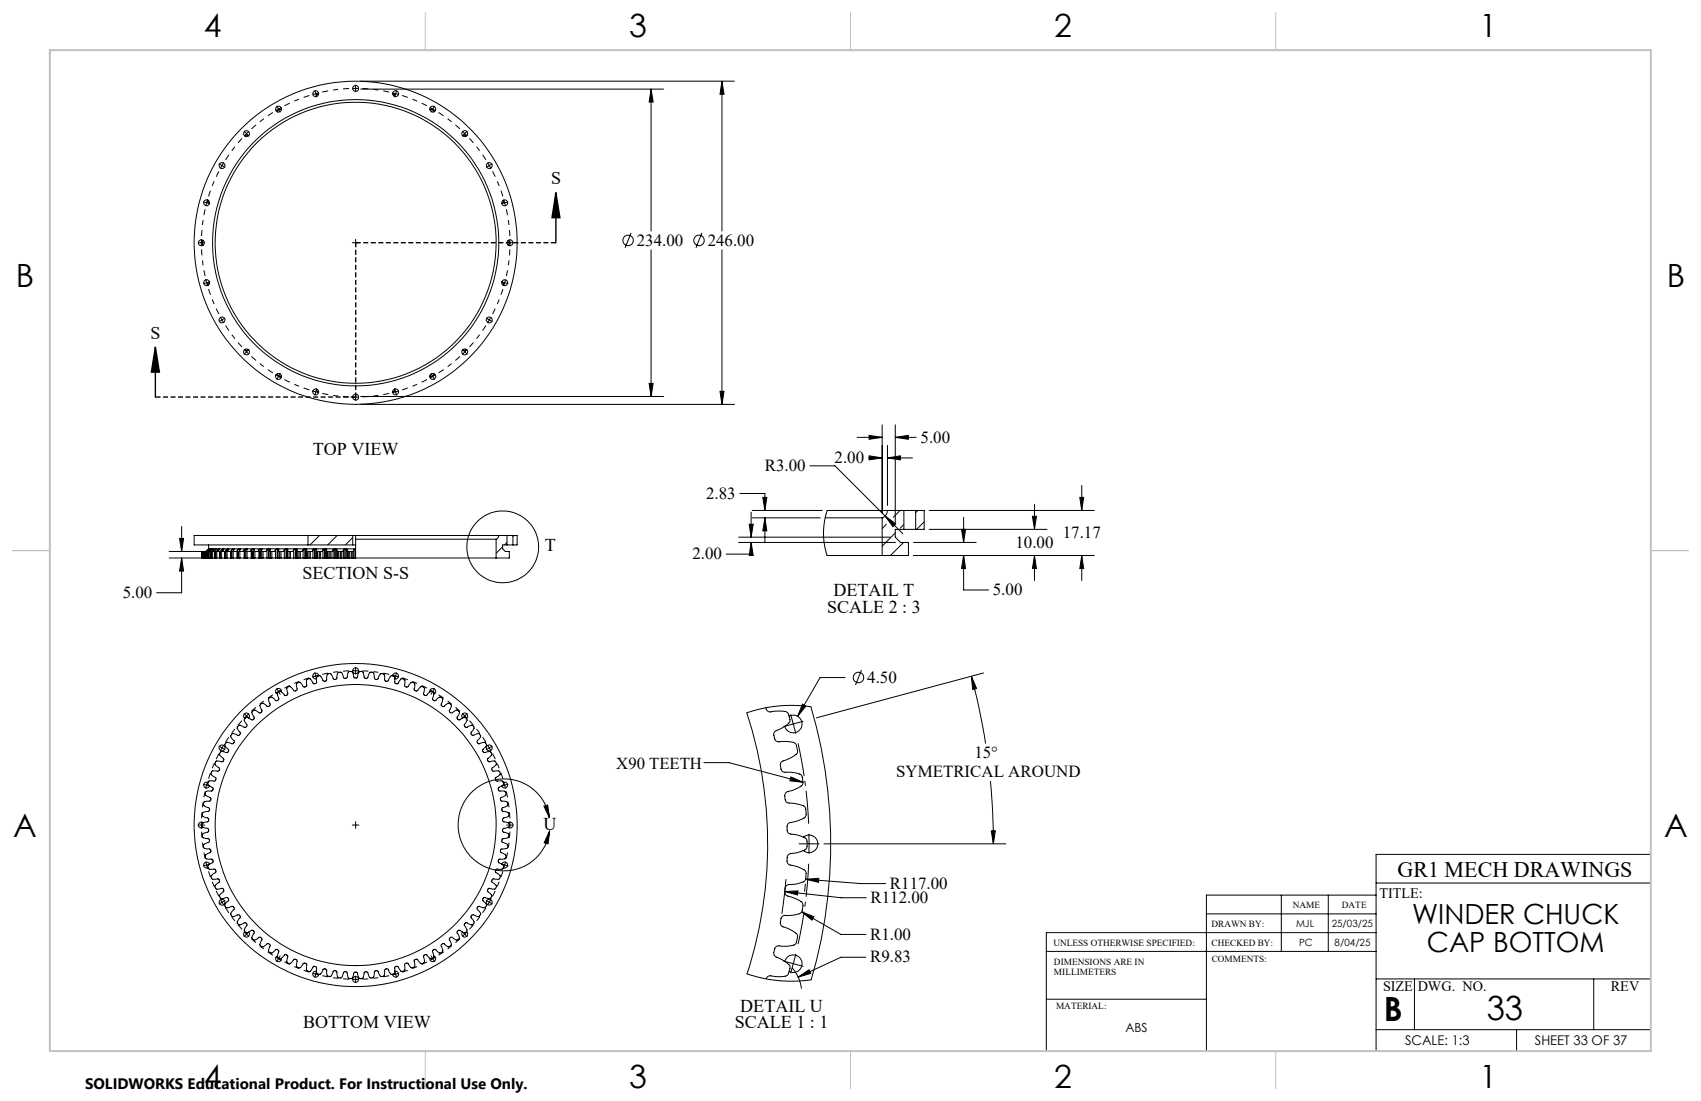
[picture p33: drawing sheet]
<svg xmlns="http://www.w3.org/2000/svg" width="432mm" height="279mm" viewBox="0 0 432 279" stroke-linecap="round" stroke-linejoin="round" font-family="sans-serif">
<defs><g id="words">
<g font-size="8.5">
<text x="351.3" y="259">B</text>
<text x="377.4" y="258.9">33</text>
</g>
<g font-size="8.1">
<text x="51.7" y="9.3">4</text>
<text x="159.7" y="9.3">3</text>
<text x="267.6" y="9.3">2</text>
<text x="375.6" y="9.3">1</text>
<text x="4" y="72.8">B</text>
<text x="423.1" y="72.8">B</text>
<text x="3.3" y="212.5">A</text>
<text x="422.4" y="212.5">A</text>
<text x="51.7" y="276">4</text>
<text x="159.7" y="276">3</text>
<text x="267.6" y="276">2</text>
<text x="375.6" y="276">1</text>
</g>
<g font-size="7.1">
<text x="358.5" y="234.5">WINDER CHUCK</text>
<text x="362.2" y="241.5">CAP BOTTOM</text>
</g>
<text font-size="5.6" x="354.8" y="222.6">GR1 MECH DRAWINGS</text>
<g font-size="4.6">
<text x="139.9" y="46.8">S</text>
<text x="38.2" y="86">S</text>
<text x="79.4" y="115.5">TOP VIEW</text>
<text x="138.3" y="139.9">T</text>
<text x="76.8" y="146.8">SECTION S-S</text>
<text x="210" y="155.5">SCALE 2 : 3</text>
<text x="211.6" y="151.3">DETAIL T</text>
<text x="138" y="210.7">U</text>
<text x="187.9" y="256.8">DETAIL U</text>
<text x="77" y="260.9">BOTTOM VIEW</text>
<text x="186.5" y="260.9">SCALE 1 : 1</text>
</g>
<g font-size="4.3">
<text x="161.7" y="62.3">234.00</text>
<text x="179.7" y="62.3">246.00</text>
<text x="233.7" y="112.3">5.00</text>
<text x="194.2" y="119.6">R3.00</text>
<text x="211.9" y="117.5">2.00</text>
<text x="179.2" y="126.6">2.83</text>
<text x="269.8" y="136.6">17.17</text>
<text x="175.8" y="142">2.00</text>
<text x="257.8" y="139">10.00</text>
<text x="31.2" y="151.8">5.00</text>
<text x="252" y="151.1">5.00</text>
<text x="220.1" y="173.3">4.50</text>
<text x="227.5" y="197.2">SYMETRICAL AROUND</text>
<text x="247.4" y="192.4">15°</text>
<text x="225.9" y="225.6">R117.00</text>
<text x="221" y="229.1">R112.00</text>
<text x="220.9" y="238.5">R1.00</text>
<text x="220.9" y="244.3">R9.83</text>
</g>
<text font-size="4.2" x="156.5" y="195.1">X90 TEETH</text>
<text font-size="3.8" x="21.6" y="276.3">SOLIDWORKS Educational Product. For Instructional Use Only.</text>
<g font-size="3.7">
<text x="350.2" y="227.8">TITLE:</text>
<text x="351.1" y="251.4">SIZE</text>
<text x="359.9" y="251.5">DWG. NO.</text>
<text x="408.9" y="251.6">REV</text>
</g>
<g font-size="3.4">
<text x="356.7" y="265.2">SCALE: 1:3</text>
<text x="389.6" y="265.2">SHEET 33 OF 37</text>
</g>
<text font-size="3.2" x="285.7" y="261.8">ABS</text>
<g font-size="2.5">
<text x="329" y="235.1">MJL</text>
<text x="338.1" y="235.2">25/03/25</text>
<text x="329.8" y="240">PC</text>
<text x="338.8" y="240">8/04/25</text>
</g>
<g font-size="2.4">
<text x="328.1" y="230.4">NAME</text>
<text x="340.6" y="230.4">DATE</text>
<text x="307.5" y="235.2">DRAWN BY:</text>
<text x="267.4" y="240.1">UNLESS OTHERWISE SPECIFIED:</text>
<text x="267.6" y="244.8">DIMENSIONS ARE IN</text>
<text x="307.6" y="240">CHECKED BY:</text>
<text x="307.6" y="244.1">COMMENTS:</text>
<text x="267.6" y="247.5">MILLIMETERS</text>
<text x="268.1" y="256.2">MATERIAL:</text>
</g>
</g></defs>
<g fill="none" stroke="#000" stroke-width=".25">
<path d="M62 33.3l1.2 1.2M63.1 34.4a.56 .56 0 0 0-.9 .1M63.2 33.3l-1.2 1.2M70.3 27l.8 1.4M71.4 27.8l-.4-.1-.4 .2-.2 .5M71.4 27.3l-1.4 .8M79.9 23l.5 1.6M80.9 23.7a.59 .59 0 0 0-.6 .8M81 23.6l-1.7 .4M89.4 22.4h1.7M90.3 21.6v1.7M91.5 22.6h77"/>
<path d="M91.5 20.6h94.9M99.6 23.6l.8 .2M99.7 23.7a.59 .59 0 0 1 .5 .8M100.4 23.8l.8 .2M100.4 23.8l-.2 .8M100.6 23l-.2 .8M109.1 27.8l.4-.1 .4 .2 .2 .5M109.1 27.3l1.5 .8M110.3 27l-.9 1.4M117.4 33.3l1.2 1.2M117.4 34.4a.54 .54 0 0 1 1 .1M118.6 33.3l-1.2 1.2"/>
<path d="M165.3 22.6l.5 3.3h-1zM165.3 22.6v36M183.3 20.6l.5 3.3h-1zM183.3 20.6v38M51.6 51.3l1.7 .4M52.7 50.7l-.5 1.6M52.8 50.8a.61 .61 0 0 0 .4 .9M55.6 41.6l.8 .4M56.4 42l-.4 .8M56.4 42l.7 .4M56.8 41.3l-.4 .7M123.8 41.3l.4 .7"/>
<path d="M124.2 42l.4 .8M124.2 42l-.7 .4M124.9 41.6l-.7 .4M127.7 50.8a.56 .56 0 0 1-.3 .9M127.9 50.7l.2 .8M128.1 51.5l.2 .8M128.1 51.5l-.8 .2M128.9 51.3l-.8 .2M160.2 59.1l-1.5 3.8M178.2 59.1l-1.5 3.8M50.3 61.6h1.7M51.1 60.7v1.7"/>
<path d="M51.6 61l-.3 .3v.6l.3 .3M52.2 70.9l.3 .9M52.5 71.8l.2 .8M52.5 71.8l-.9 .2M53.2 71.5a.56 .56 0 0 0-.4 .9M53.3 71.5l-.8 .3M89.4 61.6h1.7M90.3 60.7v1.7M127.3 71.5l.8 .3M127.4 71.5a.56 .56 0 0 1 .3 .9M128.1 71.8l-.2 .8M128.1 71.8l.8 .2"/>
<path d="M128.3 70.9l-.2 .9M128.6 61.6h1.7M129 61l.3 .3v.6l-.3 .3M129.4 60.7v1.7M165.3 63.4v37.2M183.3 63.4v39.2M56 80.5l.4 .7M56.4 81.2l.4 .7M56.4 81.2l-.8 .4M57.1 80.8l-.7 .4M62 88.7l1.2 1.2M62.2 88.7a.53 .53 0 0 0 .9 .1"/>
<path d="M63.2 88.7l-1.2 1.2M70 95.1l1.4 .9M70.4 94.8l.1 .4 .3 .2 .2 .1 .4-.1M71.1 94.8l-.8 1.5M79.3 99.2l1.7 .5M80.3 98.7a.55 .55 0 0 0 .6 .7M80.4 98.6l-.5 1.7M90.3 99.9v1.7M100.2 98.6l.2 .8M100.2 98.7a.55 .55 0 0 1-.5 .7M100.4 99.4l-.8 .3M100.4 99.4l.2 .9"/>
<path d="M101.2 99.2l-.8 .2M109.4 94.8l.9 1.5M110.1 94.8v.3l-.4 .3-.4 .1-.2-.1M110.6 95.1l-1.5 .9M117.4 88.7l1.2 1.2M118.4 88.7a.53 .53 0 0 1-1 .1M118.6 88.7l-1.2 1.2M123.5 80.8l.7 .4M124.2 81.2l-.4 .7M124.2 81.2l.7 .4M124.6 80.5l-.4 .7M164.8 97.3h1l-.5 3.3z"/>
<path d="M182.8 99.3h1l-.5 3.3zM89.4 100.8h1.7M91.5 100.6h77M91.5 102.6h94.9M205.6 118.2h6.3l17.3 17.2M217.6 111h6.3M220.5 116.2h3.4M220.6 115.7l3.3 .5-3.3 .5zM220.6 110.5l3.3 .5-3.3 .5zM223.9 107.8v22.3M225.3 116.2l3.3-.5v1zM225.3 113v15.3"/>
<path d="M225.3 116.2h6.3M227.3 111l3.3-.5v1zM227.3 107.8v25.3M227.3 111h5.3M42.9 139.9h8.8M45.6 136.6h1l-.5 3.3zM46.1 133.6v6.3M51.3 139.9h.1M51.3 139.9v1.7M51.4 139.9h.1M51.4 139.9v1.7M51.4 139.9h.2v1.7h-.2"/>
<path d="M51.6 139.9h.1M51.6 139.9v1.7M51.7 139.9h.2M51.9 139.9h.2M51.9 139.9v1.7M52.1 139.9h.1M52.1 139.9v1.7M52.2 139.9h.2M52.2 139.9v1.7M52.4 139.9h.3M52.4 139.9v1.7M52.7 139.9v1.7"/>
<path d="M52.7 139.9h.1M52.8 139.6l-.4 .3M52.8 139.6v.1M52.8 139.9h.3M52.8 139.9v1.7M53 139.3l-.3 .3 .4-.3M53 139.3h.1M53 138.3v1M53 139.3l-.7 .6M53.1 139.9h.5M53.1 139.3l-.3 .3M53.1 139.3h.1"/>
<path d="M53.1 139.6v.2M53.1 139.9v1.7M53.1 139.6l-.3 .3M53.2 139.3h.3M53.2 139.3l-.6 .6M53.2 139.3h.1M53.5 139.3l-.4 .3M53.5 139.3v.1M53.6 139.3h.4M53.6 139.9h.1M53.6 139.3l-.6 .6M53.6 139.3h.1"/>
<path d="M53.6 139.9v1.7M53.7 139.6l-.4 .3M53.7 139.6v.2M53.7 139.9h.3M53.7 139.9v1.7M54 139.9h.6M54 139.9v1.7M54 139.3l-.3 .3M54 139.3v.1M54.1 139.3h.6M54.1 139.3l-.5 .6M54.1 139.3h.1"/>
<path d="M54.3 139.6l-.3 .3M54.6 139.9h.2M54.6 139.9l-.1 1.7M54.6 139.9v1.7M54.7 139.3l-.4 .3M54.7 139.3v.2M54.8 139.9h.2M54.8 139.9v1.7M54.8 139.3h.8M54.8 139.3l-.5 .6v-.3M54.8 139.3h.1M55 139.9h.7"/>
<path d="M55 139.9v1.7M55.2 139.6l-.3 .3M55.2 139.6v.3M55.6 139.6l-.4 .3M55.6 139.3l-.4 .3M55.6 139.3v.2M55.7 139.9h.1M55.7 139.9v1.7M55.7 139.3h1M55.7 139.9h.3M55.7 139.3l-.1 .3M55.7 139.3v.1"/>
<path d="M56 139.9h.3M56 139.9v1.7M56.2 139.6l-.3 .3M56.2 139.6v.3M56.3 139.9h.7M56.3 139.9v1.7M56.7 139.3l-.5 .3M56.7 139.3v.3M56.8 139.3h1.1M56.8 139.3l-.4 .6M56.8 139.3v.1M57 139.9h.1"/>
<path d="M57 139.9v1.7M57.1 139.9h.2M57.3 139.9h.3M57.3 139.9v1.7M57.4 139.6l-.3 .3M57.4 139.6v.3M57.6 139.9h.9M57.6 139.9v1.7M57.9 139.3l-.5 .3M57.9 139.3v.4M58 139.3h1.2M58 139.3l-.4 .6"/>
<path d="M58 139.3v.2M58.5 139.9h.1M58.5 139.9v1.7M58.6 139.9h.6M58.6 139.9v1.7M58.8 139.6v2M58.8 139.6l-.3 .3M59.2 139.9v1.7M59.2 139.3l-.4 .3M59.2 139.3v.4M59.4 139.3h1.4M59.4 139.3l-.3 .6"/>
<path d="M59.4 139.3v.2M60.3 139.9h.2M60.3 139.9v1.7M60.3 139.6l-.3 .3h-.8M60.3 139.6v.3M60.5 139.9h.4M60.5 139.9v1.7M60.8 139.3l-.5 .3M60.8 139.3v.5M60.9 139.9v1.7M61 139.3h1.4M61 139.3l-.3 .6"/>
<path d="M61 139.3v.2M62 139.9h.1M62 139.6l-.3 .3h-.8M62 139.6v2M62.1 139.9h.3M62.1 139.9v1.7M62.4 139.9h.3M62.4 139.9v1.7M62.4 139.3l-.4 .3M62.4 139.3v.6M62.7 139.3h1.5M62.7 139.3v.3"/>
<path d="M62.7 139.6l-.3 .3M62.7 139.9v1.7M63.8 139.6l-.3 .3h-.8M63.8 139.6v2M64 139.9h.3M64 139.9l-.1 1.7M64 139.9v1.7M64.2 139.3l-.4 .3M64.2 139.3v.6M64.3 139.9h.4M64.3 139.9v1.7M64.5 139.3h1.7"/>
<path d="M64.5 139.3l.1 .1-.3 .5M64.5 139.3v.3M64.7 139.9v1.7M65.7 139.6l-.3 .3h-.7M65.7 139.6v2M66.1 139.9h.3M66.1 139.9h-.1v1.7M66.1 139.9v1.7M66.2 139.3l-.5 .3M66.2 139.3v.6M66.4 139.3h1.8M66.4 139.3l.1 .1-.2 .5"/>
<path d="M66.4 139.3v.4M66.4 139.9h.4M66.4 139.9v1.7M66.8 139.9v1.7M67.8 139.6l-.3 .3h-.7M67.8 139.6v2M68.2 139.3l-.4 .3M68.2 139.3v.6M68.3 139.9h.4M68.3 139.9h-.1v1.7M68.3 139.9v1.7M68.5 139.3h1.9"/>
<path d="M68.5 139.3l.1 .1-.2 .5M68.5 139.3v.5M68.7 139.9h.3M68.7 139.9v1.7M69 139.9v1.7M69.9 139.6l-.2 .3h-.7M69.9 139.6v2M70.4 139.3l-.5 .3M70.4 139.3v2.3M70.6 139.9h.4M70.6 139.9h-.2v1.7M70.6 139.9v1.7"/>
<path d="M70.6 139.3h2M70.6 139.3l.2 .1-.2 .5M70.6 139.3v.6M71 139.9h.3M71 139.9v1.7M71.3 139.9v1.7M72.2 139.6l-.2 .3h-.7M72.2 139.6v2M72.6 139.3l-.4 .3M72.6 139.3v2.3M72.9 139.3h2.1M72.9 139.3l.2 .1-.2 .5"/>
<path d="M72.9 139.3v.6M73 139.9h.4M73 139.9h-.2v1.7M73 139.9v1.7M73.4 139.9h.3M73.4 139.9v1.7M73.7 139.9v1.7M74.5 139.6l-.2 .3h-.6M74.5 139.6v2M75 139.3l-.5 .3M75 139.3v2.3M75.2 139.3h2.2"/>
<path d="M75.2 139.9h.1M75.2 139.3l.2 .1-.1 .5M75.2 139.3v2.3M75.3 139.9h.2M75.5 139.9h.4M75.5 139.9v1.7M75.9 139.9h.3M75.9 139.9v1.7M76.2 139.9v1.7M76.9 139.6l-.1 .3h-.6M76.9 139.6v2M77.4 139.3l-.5 .3"/>
<path d="M77.4 139.3v2.3M77.6 139.3h2.2M77.6 139.3l.3 .2-.1 .4M77.6 139.3v2.3M77.8 139.9h.2M77.8 139.9h.1M77.8 139.9v1.7M78 139.9h.4M78 139.9v1.7M78.2 135.9h-28.9v2.4h28.9M78.2 138.3h11.3M78.2 135.9v2.4"/>
<path d="M78.2 135.9h11.3M78.4 139.9h.4M78.4 139.9v1.7M78.8 139.9v1.7M79.4 139.6l-.1 .3h-.5M79.4 139.6v2M79.8 139.3l-.4 .3M79.8 139.3v2.3M80.2 139.3h2.2M80.2 139.3l.2 .2-.1 .4M80.2 139.3v2.3M80.3 139.9h.1"/>
<path d="M80.3 139.9v1.7M80.4 139.9h.2M80.4 139.9v1.7M80.6 139.9h.5M80.6 139.9v1.7M81.1 139.9h.3M81.1 139.9v1.7M81.1 135.9l-2.4 2.4M81.4 139.9v1.7M82 139.6l-.2 .3h-.4M82 139.6v2M82.4 139.3l-.4 .3"/>
<path d="M82.4 139.3v2.3M82.7 139.3l.2 .1v.5M82.7 139.3h2.2M82.7 139.3v2.3M82.9 139.9h.1M82.9 139.9v1.7M83 139.9h.3M83 139.9v1.7M83.3 139.9h.4M83.3 139.9v1.7M83.7 139.9h.3M83.7 139.9v1.7"/>
<path d="M84 139.9v1.7M84.6 139.6l-.1 .3h-.5M84.6 139.6v2M84.9 139.3l-.3 .3M84.9 139.3v2.3M85.2 139.3l.3 .1v.5h.2M85.2 139.3h2.3M85.2 139.3v2.3M85.5 139.7v1.9M85.6 135.9l-2.4 2.4M85.7 139.9h.3M85.7 139.9v1.7"/>
<path d="M86 139.9h.4M86 139.9v1.7M86.4 139.9h.3M86.4 139.9v1.7M86.7 139.9v1.7M87.2 139.6l-.1 .3h-.4M87.2 139.6v2M87.5 139.3l-.3 .3M87.5 139.3v2.3M87.8 139.3l.4 .3v2M87.8 139.3h2.3M87.8 139.3v2.3"/>
<path d="M88.2 139.9h.2M88.4 139.9h.3M88.4 139.9v1.7M88.7 139.9h.4M88.7 139.9v1.7M89.1 139.9h.3M89.1 139.9v1.7M89.4 139.9v1.7M89.5 138.3h.8M89.5 135.9h.8M89.5 136.4l-1.8 1.9M89.5 135.9v2.4"/>
<path d="M89.8 139.6l-.1 .3h-.3M89.8 139.6v2M90.1 139.3l-.3 .3M90.1 139.3v2.3M90.3 136.8h35.6M90.3 135.9h36.3M90.3 135.9v5.7M125.9 136.8v4.8M126.6 135.9l-.2 .6-.5 .3M126.6 135.9h2.1M127.6 138.7l-1.7 1.7M128.7 138.3h1.5"/>
<path d="M128.7 135.9h1.5M128.7 137.7l-.6 .6M128.7 138.3h-1.1v1l.7 .6h1v1.7M128.7 135.9v2.4M130.2 135.9h1.1v2.4h-1.1M130.2 135.9v2.4M130.5 135.9l-.3 .3M187.5 137.7h39.8M187.5 136.3h38.5M187.8 125.2h6.4v4.3M190.2 133h1l-.5 3.3zM190.7 137.7l.5 3.3h-1z"/>
<path d="M190.7 137.7v2.9h-6.4M190.7 130v6.3M191 129.5h17.7M191 131.4h17.2M193.6 126.2h1.1l-.5 3.3zM194.2 131.4l.5 3.3h-1.1zM194.2 131.4v6.4M209.5 131.4h14.4M223.9 131.4v9.6M224.7 131l2.7 1.9-.7 .7zM225 133l-1.1 1.1M225.3 129.5h-15.3l-.9 4v3.7l.8 3.8h14"/>
<path d="M225.3 129.5a2 2 0 0 1-1.4 1.9M225.3 129.5h4.1M227.3 135.3l-3.4 3.3M228.5 129.5l-1.7 1.8M229.4 137.7l-3.4 3.3M229.4 134.3h3M229.4 129.5h3M229.4 133.1l-.9 1M229.4 134.3h-2.1v2l1.3 1.4h2v3.3h-6.7M229.4 129.5v4.8M231.9 137.7h15.9M232.4 129.5h2.2v4.8h-2.2"/>
<path d="M232.4 129.5v4.8M233 129.5l-.6 .6M234.6 132.4l-1.9 1.9M235.9 129.5h41.9M235.9 134.3h29.9M244.1 134.3h1l-.5 3.4zM244.6 131.3v6.4M262.1 131h1l-.5 3.3zM262.6 128v6.3M274.1 126.2h1l-.5 3.3zM274.6 123.2v6.3M42.9 141.6h8.8"/>
<path d="M46.1 141.6l.5 3.3h-1zM46.1 141.6v8.8h-6.3M51.3 141.6h.1M51.4 141.6h.1M51.6 141.6h.1M51.7 141.6h.2M51.9 141.6h.2M52.1 141.6h.1M52.2 141.6h.2M52.4 141.6h.3M52.7 141.6h.1M52.8 141.6h.3"/>
<path d="M53.1 141.6h.5M53.6 141.6h.1M53.7 141.6h.3M54 141.6h.5M54.5 141.6h.1M54.6 141.6h.2M54.8 141.6h.2M55 141.6h.7M55.7 141.6h.1M55.7 141.6h.3M56 141.6h.3M56.3 141.6h.7"/>
<path d="M57 141.6h.1M57.1 141.6h.2M57.3 141.6h.3M57.6 141.6h.9M58.5 141.6h.1M58.6 141.6h.2M58.8 141.6h.4M59.2 141.6h1M60.3 141.6h.2M60.5 141.6h.4M60.9 141.6h1.1M62 141.6h.1"/>
<path d="M62.1 141.6h.3M62.4 141.6h.3M62.7 141.6h1.1M63.8 141.6h.1M63.9 141.6h.1M64 141.6h.3M64.3 141.6h.4M64.7 141.6h1M65.7 141.6h.3M66 141.6h.1M66.1 141.6h.3M66.4 141.6h.4"/>
<path d="M66.8 141.6h1M67.8 141.6h.4M68.2 141.6h.1M68.3 141.6h.4M68.7 141.6h.3M69 141.6h.9M69.9 141.6h.5M70.4 141.6h.1M70.4 141.6h.2M70.6 141.6h.4M71 141.6h.3M71.3 141.6h.9"/>
<path d="M72.2 141.6h.4M72.6 141.6h.2M72.8 141.6h.2M73 141.6h.4M73.4 141.6h.3M73.7 141.6h.8M74.5 141.6h.5M75 141.6h.2M75.2 141.6h.1M75.3 141.6h.2M75.5 141.6h.4M75.9 141.6h.3"/>
<path d="M76.2 141.6h.7M76.9 141.6h.5M77.4 141.6h.2M77.6 141.6h.2M77.8 141.6h.2M77.8 141.6h.1M78 141.6h.4M78.4 141.6h.4M78.8 141.6h.6M79.4 141.6h.4M79.8 141.6h.4M80.2 141.6h.1"/>
<path d="M80.3 141.6h.1M80.4 141.6h.2M80.6 141.6h.5M81.1 141.6h.3M81.4 141.6h.6M82 141.6h.4M82.4 141.6h.3M82.7 141.6h.2M82.9 141.6h.1M83 141.6h.3M83.3 141.6h.4M83.7 141.6h.3"/>
<path d="M84 141.6h.6M84.6 141.6h.3M84.9 141.6h.3M85.2 141.6h.3M85.5 141.6h.2M85.7 141.6h.3M86 141.6h.4M86.4 141.6h.3M86.7 141.6h.5M87.2 141.6h.3M87.5 141.6h.3M87.8 141.6h.4"/>
<path d="M88.2 141.6h.2M88.4 141.6h.3M88.7 141.6h.4M89.1 141.6h.3M89.4 141.6h.4M89.8 141.6h.3M90.1 141.6h.2M90.3 141.6h35.6M125.9 141.6h3.4M129.3 141.6h.1M230.6 140.9l-.1 .1M231.9 141h45.9"/>
<path d="M244.6 141l.5 3.3h-1zM244.6 141v8.7h6.4M262.6 141l.5 3.3h-1zM262.6 141v6.3M274.6 141l.5 3.3h-1zM274.6 141v6.3M70.3 174.7l.4 .8M70.7 175.5l-.7 .4M70.7 175.5l.4 .7M71.4 175.6a.76 .76 0 0 0-.6-.9 .76 .76 0 0 0-.8 .6 .76 .76 0 0 0 .4 .9M71.4 175l-.7 .5M79.9 170.7l.3 .9"/>
<path d="M80.2 171.6l-.9 .2M80.2 171.6l.2 .8M80.9 171.5a.75 .75 0 0 0-.8-.7 .75 .75 0 0 0-.7 .9 .75 .75 0 0 0 .9 .6M81 171.3l-.8 .3M89.4 170.2h1.7M90.3 169.4v1.7M99.6 171.3l.8 .3M99.7 171.5a.75 .75 0 0 1 .8-.7 .75 .75 0 0 1 .6 .9 .75 .75 0 0 1-.9 .6M100.4 171.6l.8 .2M100.4 171.6l-.2 .8M100.6 170.7l-.2 .9M109.1 175.6a.75 .75 0 0 1 .6-.9 .75 .75 0 0 1 .9 .6 .75 .75 0 0 1-.5 .9"/>
<path d="M109.1 175l.8 .5M109.9 175.5l.7 .4M109.9 175.5l-.5 .7M110.3 174.7l-.4 .8M194.4 179.6l.1 .1a1.16 1.16 0 0 0 1.6 .9l1.4-.2a2.71 2.71 0 0 1 2.5 .5l.1 .1a2.55 2.55 0 0 1 .1 2.5l-2.3 1.6a1.42 1.42 0 0 0-1.5 1.5l.2 .7a1.15 1.15 0 0 0 1.6 .9h1.4a2.75 2.75 0 0 1 2.4 .6l.1 .1a3.4 3.4 0 0 1 .2 2.3l-1 .8-2.1 1a1.14 1.14 0 0 0-1.1 1.5l.1 .4a1.11 1.11 0 0 0 1.6 1.1h1.4a3.3 3.3 0 0 1 2.3 .8l.3 1.7M203.7 178.7l.9 .5-2.1 2.6zM214.5 171.9h-6.3l-5.7 9.9M218.7 170l-1.5 3.8M246.6 171.6l1.3 3.1-1 .2zM246.6 171.6l1.8 7.6 1.8 9.5M249.7 170.8l-42.5 11.4M51.6 199l1.7 .5"/>
<path d="M52.7 198.4l-.5 1.7M52.8 198.6a.74 .74 0 0 0-1 .3 .74 .74 0 0 0 .4 1 .74 .74 0 0 0 1-.5M55.6 189.4l.8 .4M56.4 189.8l-.4 .7M56.4 189.8l.7 .4M56.8 189.1l-.4 .7M62 181.1l1.2 1.2M62.1 182.4l.3-.3a1.58 1.58 0 0 1 1.5 .6h.3l.4-.5-.7-1.3 .2-.5a.65 .65 0 0 1 1.1 .1l.6 .4 .5-.1a.54 .54 0 0 0 0-1l-.3-.7 .2-.4a.58 .58 0 0 1 1 0l.3 .2a.6 .6 0 0 0 .5 .4 .6 .6 0 0 0 .6-.4v-.2a1.47 1.47 0 0 1-.3-1.5l.1-.1a.75 .75 0 0 1 1.2 .3l.5 .4h.2l.5-.3v-.2a1.42 1.42 0 0 1-.2-1.6l.2-.1a.61 .61 0 0 1 1 .3l.6 .6 .6-.2 .1-.4a1.15 1.15 0 0 1-.1-1.5l.4-.2a1.78 1.78 0 0 1 1.2 1.1l.6-.1 .2-.4a1.08 1.08 0 0 1 .1-1.5l.1-.1a.6 .6 0 0 1 .7 0 .6 .6 0 0 1 .3 .5l.2 .2a.48 .48 0 0 0 .3 .4 .48 .48 0 0 0 .5 0l.3-.3-.1-.8a.75 .75 0 0 1 .5-.9 .75 .75 0 0 1 .9 .6 .57 .57 0 0 0 .8 .6l.4-.4a1.28 1.28 0 0 1 .2-1.5l.3-.1a.63 .63 0 0 1 .8 .6l.5 .8 .6-.1 .1-.3a1.18 1.18 0 0 1 .4-1.5h.2a.73 .73 0 0 1 .9 .7l.4 .7h.4l.3-.3a1.39 1.39 0 0 1 .5-1.5h.2a.59 .59 0 0 1 .8 .7l.2 .6 .3 .3 .5-.2 .2-.5a.83 .83 0 0 1 .7-1.1 .66 .66 0 0 1 .8 .7v.3a.56 .56 0 0 0 .4 .6 .56 .56 0 0 0 .6-.1l.1-.1a1.32 1.32 0 0 1 .6-1.4h.3a.64 .64 0 0 1 .7 .8l.1 .8 .5 .2 .3-.2 .3-.7a.75 .75 0 0 1 .9-.7 .75 .75 0 0 1 .5 1v.6l.2 .2h.5l.3-.2a1.4 1.4 0 0 1 .8-1.3l.7 .3 .1 1.3 .2 .3h.7l.3-.7a.73 .73 0 0 1 .9-.6 .73 .73 0 0 1 .5 1v.7l.3 .3h.5l.4-.7a.75 .75 0 0 1 1-.5 .75 .75 0 0 1 .4 1.1l-.1 .6 .2 .3a.47 .47 0 0 0 .8-.2 .98 .98 0 0 1 1-1l.4 .2a1.86 1.86 0 0 1 0 1.7l.3 .3a.53 .53 0 0 0 .6 0 .53 .53 0 0 0 .3-.5l.2-.2a.71 .71 0 0 1 1.2 0l-.1 1.7 .6 .2 .5-.5a.73 .73 0 0 1 1.1-.4l.3 .3-.3 1.5 .4 .4 .4-.1a1.14 1.14 0 0 1 1.3-.8l.3 .2a.85 .85 0 0 1-.1 1.3l-.1 .5 .4 .4h.3l.5-.5a.77 .77 0 0 1 1.4 .1l-.5 1.6 .3 .4h.4a1.53 1.53 0 0 1 1.4-.7l.5 .6-.7 1.5 .6 .4 .7-.4a.77 .77 0 0 1 1.1 .1 .77 .77 0 0 1-.2 1.1l-.4 .6 .4 .5h.3a1.35 1.35 0 0 1 1.5-.5l.2 .2a.65 .65 0 0 1-.1 1l-.3 .3a.51 .51 0 0 0-.3 .4 .51 .51 0 0 0 .3 .5l.4 .1a1.22 1.22 0 0 1 1.5-.3l.3 .6-.4 .6a.65 .65 0 0 0-.5 .6 .65 .65 0 0 0 .5 .7h.1a1.12 1.12 0 0 1 1.6-.2l.1 .2a.71 .71 0 0 1-.4 1l-.5 .5 .1 .4a.63 .63 0 0 0 1.1 .1 .75 .75 0 0 1 1 .3 .75 .75 0 0 1-.5 1.1l-.4 .3v.5a.54 .54 0 0 0 .4 .4 .54 .54 0 0 0 .6-.2l.8-.1 .3 .4a.64 .64 0 0 1-.4 1l-.7 .4 .2 .8 1.6-.1 .3 .3a.53 .53 0 0 1-.2 .9l-.2 .2a.63 .63 0 0 0-.7 .2 .63 .63 0 0 0 0 .7l.3 .3h.7a.63 .63 0 0 1 1 .5v.2a1.66 1.66 0 0 1-1.2 .9l-.1 .5a.58 .58 0 0 0 .9 .4 .7 .7 0 0 1 1 .6 .69 .69 0 0 1-.7 .9l-.3 .1a.45 .45 0 0 0-.3 .7l.3 .3a1.41 1.41 0 0 1 1.5 .4v.2a.7 .7 0 0 1-.8 .9 .63 .63 0 0 0-.6 .3 .63 .63 0 0 0 0 .7l.2 .1a1.44 1.44 0 0 1 1.5 .5v.3a.7 .7 0 0 1-.9 .8 .58 .58 0 0 0-.6 .1 .58 .58 0 0 0-.1 .6l.3 .4a1.11 1.11 0 0 1 1.4 .6v.1a.74 .74 0 0 1-.9 .8 .53 .53 0 0 0-.6 .1 .53 .53 0 0 0-.2 .5l.1 .4 .8 .2a.78 .78 0 0 1 .6 1.2l-1.6 .5v.7l.7 .3a.75 .75 0 0 1 .7 .9 .75 .75 0 0 1-1 .5l-.8 .2-.1 .5 .2 .3a1.4 1.4 0 0 1 1.3 .9l-.1 .1a.59 .59 0 0 1-.6 .6l-.6 .1a.56 .56 0 0 0-.6 .1 .56 .56 0 0 0-.1 .7h.1a1.43 1.43 0 0 1 1.2 1v.2a.71 .71 0 0 1-1.1 .5l-.6-.1-.3 .4a.54 .54 0 0 0 0 .5 .54 .54 0 0 0 .5 .3 .73 .73 0 0 1 .7 1l-.2 .3a1.61 1.61 0 0 1-1.6 0l-.4 .6 .2 .3a1.2 1.2 0 0 1 1 1.1l-.1 .1a.53 .53 0 0 1-.7 .5l-1.1-.2-.4 .6 .2 .3a1.16 1.16 0 0 1 .9 1.2l-.1 .2a.68 .68 0 0 1-1.2 .2l-.7-.1-.3 .5 .3 .4a.96 .96 0 0 1 .6 1.2v.1a.67 .67 0 0 1-1.1 .3l-.6-.3-.5 .3a.6 .6 0 0 0 .4 .9l.4 .6-.2 .5a.71 .71 0 0 1-1.2 .1 .57 .57 0 0 0-.9 0l-.1 .5a1.49 1.49 0 0 1 .7 1.4l-.6 .4-1.2-.6-.4 .1a.49 .49 0 0 0-.1 .8l.4 .5a.73 .73 0 0 1-.2 1.1 .73 .73 0 0 1-1-.2l-.8-.4-.4 .4v.3a1.27 1.27 0 0 1 .5 1.5v.1a.65 .65 0 0 1-1.2 0l-.8-.5-.4 .4v.3a1.36 1.36 0 0 1 .4 1.5l-.2 .1a.68 .68 0 0 1-1.2-.2 .63 .63 0 0 0-.5-.5 .63 .63 0 0 0-.6 .4v.3a1.23 1.23 0 0 1 .3 1.5l-.2 .1a.61 .61 0 0 1-1-.2l-.5-.6h-.4l-.4 .4 .2 .8a.73 .73 0 0 1-.5 1.2 1.44 1.44 0 0 1-1.2-1h-.5a.65 .65 0 0 0-.1 1.1v.3a.69 .69 0 0 1-.7 .8l-.7-.6a.53 .53 0 0 0-.3-.5 .53 .53 0 0 0-.6 .1l-.3 .4a1.39 1.39 0 0 1 0 1.6l-.6 .1-1.2-1.2-.5 .1-.1 .4a1.18 1.18 0 0 1-.1 1.5l-.2 .1a.69 .69 0 0 1-1-.5l-.5-.8-.5 .1-.2 .4a1.19 1.19 0 0 1-.3 1.5h-.1a.76 .76 0 0 1-1.1-.7 .56 .56 0 0 0-.7-.6l-.4 .3a1.28 1.28 0 0 1-.3 1.6h-.3a.73 .73 0 0 1-.9-.8 .59 .59 0 0 0-.2-.6 .59 .59 0 0 0-.7 0l-.2 .3a1.36 1.36 0 0 1-.4 1.4l-.2 .1a.73 .73 0 0 1-.9-.9l-.3-.7h-.5l-.3 .3a1.4 1.4 0 0 1-.5 1.5h-.2a.7 .7 0 0 1-.9-.9 .57 .57 0 0 0-.1-.6 .57 .57 0 0 0-.5-.2l-.4 .2a1.48 1.48 0 0 1-.7 1.5h-.2a.71 .71 0 0 1-.7-1l-.2-.7-.5-.1-.3 .2a1.32 1.32 0 0 1-.8 1.4l-.7-.2-.2-1.4-.3-.3a.58 .58 0 0 0-.8 .7l-.4 .8h-.5a.84 .84 0 0 1-.6-1.2l-.1-.6-.6-.1-.2 .2a1.08 1.08 0 0 1-1 1.2l-.4-.1a1.5 1.5 0 0 1-.2-1.6l-.2-.3-.5-.1-1 1.3-.7-.1-.2-.3 .1-1.3-.6-.4-1.1 1.2-.7-.1a1.88 1.88 0 0 1-.1-1.8l-.8-.3-.6 .9a.64 .64 0 0 1-1 0 1.8 1.8 0 0 1 .1-1.7l-.6-.4-.3 .2a1.16 1.16 0 0 1-1.2 .9l-.2-.2a.64 .64 0 0 1-.3-1l.2-.9-.4-.3-.4 .1a1.14 1.14 0 0 1-1.2 .8l-.5-.4 .4-1.5-.2-.3a.53 .53 0 0 0-.5-.2 .53 .53 0 0 0-.4 .5 .69 .69 0 0 1-1.2 .2 .63 .63 0 0 1-.1-1.1l.3-.7-.4-.5-.4 .1a1.21 1.21 0 0 1-1.4 .6l-.1-.1a.71 .71 0 0 1 0-1.2l.4-.5-.2-.4a.54 .54 0 0 0-1 .1 .81 .81 0 0 1-1.2 0 .81 .81 0 0 1 .2-1.2l.3-.4-.1-.4a.54 .54 0 0 0-.5-.3 .54 .54 0 0 0-.5 .4l-.3 .1a.7 .7 0 0 1-1.1-.4l.5-1a.47 .47 0 0 0 .3-.4 .47 .47 0 0 0-.2-.5l-.4-.2-.6 .3a.75 .75 0 0 1-1.1-.2 .75 .75 0 0 1 .3-1.1l.5-.6-.3-.5h-.4a1.11 1.11 0 0 1-1.5 .2l-.2-.4a1.52 1.52 0 0 1 .9-1.3v-.4a.51 .51 0 0 0-.9-.2 .84 .84 0 0 1-1.2-.1l-.1-.1a.68 .68 0 0 1 .5-1.1l.5-.5-.2-.6-.3-.1a1.28 1.28 0 0 1-1.5 0h-.1a.77 .77 0 0 1 .5-1.2l.5-.5-.1-.5-.3-.2a1.58 1.58 0 0 1-1.6-.1l-.1-.2a.65 .65 0 0 1 .5-.9l.7-.4v-.4a.54 .54 0 0 0-.3-.5 .54 .54 0 0 0-.6 .1h-.3a.6 .6 0 0 1-.8-.5l-.1-.2a1.91 1.91 0 0 1 1.4-1.1l-.1-.6-.3-.2a1.14 1.14 0 0 1-1.5-.3l-.1-.2a.79 .79 0 0 1 .9-1 .49 .49 0 0 0 .5-.7l-.2-.4h-.8a.63 .63 0 0 1-.9-.7 .77 .77 0 0 1 1-.8l.6-.3-.1-.5-.3-.3a1.14 1.14 0 0 1-1.4-.5v-.5l.1-.2 1.2-.4 .3-.3-.1-.6-.9-.2a.77 .77 0 0 1-.7-.8 .77 .77 0 0 1 .9-.7l.8-.2v-.5l-.3-.3a1.38 1.38 0 0 1-1.3-.7v-.2a.74 .74 0 0 1 1-.7l.5-.1 .2-.2 .1-.5-.2-.2a1.21 1.21 0 0 1-1.4-.8v-.3a.62 .62 0 0 1 .9-.6h.3a.54 .54 0 0 0 .7-.4 .54 .54 0 0 0-.5-.7l-.3-.1a.75 .75 0 0 1-.5-.9 .75 .75 0 0 1 1-.5h.7l.2-.6-.2-.3a1.29 1.29 0 0 1-1.2-1l.1-.1a.51 .51 0 0 1 .6-.5h.6a.54 .54 0 0 0 .8-.4 .54 .54 0 0 0-.4-.7 .81 .81 0 0 1-.8-1v-.1a.71 .71 0 0 1 1.2-.3l.5 .1 .4-.4a.56 .56 0 0 0-.5-.8l-.3-.2a.73 .73 0 0 1 0-1.2l1.7 .1 .2-.7-.6-.5a.61 .61 0 0 1-.4-1 .65 .65 0 0 1 1.1-.3l.8 .2 .4-.5-.1-.3-1-1 .3-.7a1.9 1.9 0 0 1 1.8 .3l.4-.5-.1-.4a1.1 1.1 0 0 1-.8-1.3l.1-.1a.63 .63 0 0 1 1.1-.2l.7 .4 .3-.3a.53 .53 0 0 0 .2-.5 .53 .53 0 0 0-.4-.4l-.2-.3a.74 .74 0 0 1 .1-1 .74 .74 0 0 1 1.1 .1 .58 .58 0 0 0 1 0l.1-.4a1.24 1.24 0 0 1-.6-1.4zM63.1 182.2a.74 .74 0 0 0 0-1.1 .74 .74 0 0 0-1.1 .1 .74 .74 0 0 0 .2 1.1M63.2 181.1l-1.2 1.2M117.4 181.1l1.2 1.2M117.4 182.2a.75 .75 0 0 1 .1-1.1 .75 .75 0 0 1 1.1 .1 .75 .75 0 0 1-.2 1.1"/>
<path d="M118.6 181.1l-1.2 1.2M123.8 189.1l.4 .7M124.2 189.8l.4 .7M124.2 189.8l-.7 .4M124.9 189.4l-.7 .4M127.7 198.6a.75 .75 0 0 1 1.1 .3 .75 .75 0 0 1-.4 1 .75 .75 0 0 1-1-.5M127.9 198.4l.2 .8M128.1 199.2l.2 .9M128.1 199.2l-.8 .3M128.9 199l-.8 .2M178.7 193.5h6.3l18.8 5M189.6 180.9l4.1-1.2 4.3-.6 3.7-.1 4 .4a120.1 120.1 0 0 1 .1 69.3l-3.5 .3-4.4-.1-3.9-.6-4.4-1.2a106.4 106.4 0 0 0 0-66.2z"/>
<path d="M200.3 181.8a2.25 2.25 0 0 1 3.1 1 2.25 2.25 0 0 1-1.3 3 2.25 2.25 0 0 1-2.9-1.5M200.7 181.3l.7 2.4M200.8 197.2l3 1.3-3.3-.3zM201.4 183.7l.6 2.5M201.4 183.7l-2.5 .7M203.8 198.5v.3a1.99 1.99 0 0 1-1.6 1.3l-1.8 .7a1.15 1.15 0 0 0-1.2 1.4l.1 .7a1.08 1.08 0 0 0 1.5 .9l1.8 .3a1.9 1.9 0 0 1 1.9 1 3 3 0 0 1-.2 2.4l-1.8 .8-1.4 .4a1.15 1.15 0 0 0-1.3 1.4v.5a1.14 1.14 0 0 0 1.4 1.1l1.8 .4a2.13 2.13 0 0 1 1.8 1l.1 .3a2.05 2.05 0 0 1-1.9 2.8l-1.8 .4a1.21 1.21 0 0 0-1.4 1.5v.2a1.1 1.1 0 0 0 1.3 1.3l1.8 .5a2 2 0 0 1 1.7 1.3 2.96 2.96 0 0 1-.6 2.3l-1.9 .6-1.3 .2a1.22 1.22 0 0 0-1.6 1.3v.3a1.15 1.15 0 0 0 1.2 1.4l1.8 .6a2.24 2.24 0 0 1 1.6 1.4 3.4 3.4 0 0 1-.6 2.2l-2 .6h-1.9a1.67 1.67 0 0 0-1.2 1.9 1.13 1.13 0 0 0 1.1 1.1l1.7 .8a2.02 2.02 0 0 1 1.6 1.5 2.51 2.51 0 0 1-1.1 2.3 9.4 9.4 0 0 1-3.8 .1 1.72 1.72 0 0 0-1.2 1.7 1.15 1.15 0 0 0 1.1 1.3l1.6 .9a2.13 2.13 0 0 1 1.5 1.6 2.88 2.88 0 0 1-1.1 2.2l-1.5 .2-1.9-.2a1.1 1.1 0 0 0-1.6 .7M203.8 183.1l-2.4 .6M251.4 198.2a163 163 0 0 1 .8 15.9M50.3 209.4h1.7M51.1 208.5v1.7M51.6 208.8a.75 .75 0 0 0-1 .1 .75 .75 0 0 0 0 1 .75 .75 0 0 0 1 0M52.2 218.7l.3 .8"/>
<path d="M52.5 219.5l.2 .8M52.5 219.5l-.9 .2M53.2 219.3a.74 .74 0 0 0-1-.5 .74 .74 0 0 0-.4 1 .74 .74 0 0 0 1 .4M53.3 219.3l-.8 .2M89.4 209.4h1.7M90.3 208.5v1.7M127.3 219.3l.8 .2M127.4 219.3a.75 .75 0 0 1 1-.5 .75 .75 0 0 1 .4 1 .75 .75 0 0 1-1.1 .4M128.1 219.5l-.2 .8M128.1 219.5l.8 .2M128.3 218.7l-.2 .8M128.6 209.4h1.7"/>
<path d="M129 208.8a.74 .74 0 0 1 1 .1 .74 .74 0 0 1 0 1 .74 .74 0 0 1-1 0M129.4 208.5v1.7M138.1 204.6l.9-.3 .5 3.3zM139.5 207.6a11.7 11.7 0 0 0-17.9-8 11.7 11.7 0 0 0 .2 19.6 11.7 11.7 0 0 0 17.7-8.4M139.5 210.8l-.4 3.3-1-.2zM202.8 214.1h5.1M203.9 212.4a2.26 2.26 0 0 1 3.1 .2 2.26 2.26 0 0 1 0 3.1 2.26 2.26 0 0 1-3.1 .2M205.4 211.6v5.1M209.2 214.1h46.1M251.6 210.9l1.1-.1-.5 3.3zM419.1 216.8h-69.8v49.9M56 228.2l.4 .8"/>
<path d="M56.4 229l.4 .7M56.4 229l-.8 .4M57.1 228.5l-.7 .5M62 236.5l1.2 1.2M62.2 236.4a.75 .75 0 0 0-.2 1.1 .75 .75 0 0 0 1.1 .1 .75 .75 0 0 0 0-1.1M63.2 236.5l-1.2 1.2M117.4 236.5l1.2 1.2M118.4 236.4a.74 .74 0 0 1 .2 1.1 .74 .74 0 0 1-1.1 .1 .74 .74 0 0 1-.1-1.1M118.6 236.5l-1.2 1.2M123.5 228.5l.7 .5M124.2 229l-.4 .7M124.2 229l.7 .4"/>
<path d="M124.6 228.2l-.4 .8M199.2 226.2l3.4-.1-.1 1zM199.2 226.2l14.3 1.6h6.4M199.5 223.1l-1 8.8M203.5 231.4l3.1 1.2-.5 .9zM203.5 231.4l10 5.7h6.3M204.4 224.2l-.1 2.1M204.5 223.1l3.4-.2-.1 1zM204.5 223.1l14 1.1h6.3M306.2 231.9h43.1M325.3 227.2v14.2M337.2 227.2v14.2"/>
<path d="M349.3 236.7h-83.7v30M349.3 227.2h-43.1v39.5M349.3 224.1h69.8M70 242.9l.7 .4M70.4 242.6a.74 .74 0 0 0-.4 .9 .74 .74 0 0 0 .9 .5 .74 .74 0 0 0 .5-.8M70.7 243.3l.7 .4M70.7 243.3l-.4 .7M71.1 242.6l-.4 .7M79.3 247l.9 .2M80.2 247.2l.8 .2M80.2 247.2l-.3 .8M80.3 246.5a.75 .75 0 0 0-.9 .6 .75 .75 0 0 0 .7 .9 .75 .75 0 0 0 .8-.8"/>
<path d="M80.4 246.4l-.2 .8M89.4 248.5h1.7M90.3 247.7v1.7M100.2 246.4l.2 .8M100.2 246.5a.75 .75 0 0 1 1 .6 .75 .75 0 0 1-.7 .9 .75 .75 0 0 1-.8-.8M100.4 247.2l-.8 .2M100.4 247.2l.2 .8M101.2 247l-.8 .2M109.4 242.6l.5 .7M109.9 243.3l-.8 .4M109.9 243.3l.4 .7M110.1 242.6a.75 .75 0 0 1 .5 .9 .75 .75 0 0 1-.9 .5 .75 .75 0 0 1-.6-.8"/>
<path d="M110.6 242.9l-.7 .4M198.9 243.9l2.5 .6M199.2 243.9a2.25 2.25 0 0 1 2.9-1.5 2.25 2.25 0 0 1 1.3 3.1 2.25 2.25 0 0 1-3.1 1M201.1 245.6l1.1 1.5 .6 1.2 .6 2.6M201.4 244.5l-.7 2.5M201.4 244.5l2.4 .7M202 242.1l-.6 2.4M202.6 248l2.8-1.9 .4 .9zM219.8 242.9h-6.3l-10.9 5.1M265.6 241.4h83.7M265.6 253.6h40.6M349.3 248.4h69.8"/>
<path d="M359.1 248.4v12.9M404.6 248.4v12.9M349.3 261.3h69.8M385 261.3v5.4"/>
<circle cx="62.6" cy="33.9" r=".76"/>
<circle cx="70.7" cy="27.7" r=".75"/>
<circle cx="80.1" cy="23.8" r=".75"/>
<circle cx="90.3" cy="22.5" r=".74"/>
<circle cx="100.4" cy="23.8" r=".74"/>
<circle cx="109.9" cy="27.7" r=".75"/>
<circle cx="118" cy="33.9" r=".75"/>
<circle cx="52.5" cy="51.5" r=".75"/>
<circle cx="56.4" cy="42" r=".75"/>
<circle cx="124.2" cy="42" r=".75"/>
<circle cx="128.1" cy="51.5" r=".75"/>
<circle cx="51.1" cy="61.6" r=".76"/>
<circle cx="52.5" cy="71.7" r=".76"/>
<circle cx="90.3" cy="61.6" r="41"/>
<circle cx="90.3" cy="61.6" r="36.3"/>
<circle cx="90.3" cy="61.6" r="35.7"/>
<circle cx="128.1" cy="71.7" r=".75"/>
<circle cx="129.5" cy="61.6" r=".75"/>
<circle cx="159.4" cy="61" r="1.32"/>
<circle cx="177.5" cy="61" r="1.33"/>
<circle cx="56.3" cy="81.2" r=".75"/>
<circle cx="62.6" cy="89.3" r=".75"/>
<circle cx="70.7" cy="95.5" r=".74"/>
<circle cx="80.1" cy="99.4" r=".76"/>
<circle cx="100.4" cy="99.4" r=".74"/>
<circle cx="109.9" cy="95.5" r=".74"/>
<circle cx="118" cy="89.3" r=".75"/>
<circle cx="124.2" cy="81.2" r=".76"/>
<circle cx="90.3" cy="100.8" r=".75"/>
<circle cx="127.6" cy="138.8" r="9.1"/>
<circle cx="90.3" cy="170.2" r=".75"/>
<circle cx="217.9" cy="171.9" r="1.32"/>
<circle cx="56.4" cy="189.8" r=".75"/>
<circle cx="124.2" cy="189.8" r=".74"/>
<circle cx="90.3" cy="209.4" r="41"/>
<circle cx="90.3" cy="209.4" r="35.7"/>
<circle cx="56.4" cy="229" r=".75"/>
<circle cx="124.2" cy="229" r=".74"/>
<circle cx="90.3" cy="248.5" r=".74"/>
</g>
<path d="M205.3 209a117.5 117.5 0 0 0-2.7-20.4M202.6 239.6a117.5 117.5 0 0 0 2.7-20.4" fill="none" stroke="#000" stroke-width=".25" stroke-dasharray="15.2 1.3 1.3 1.3" stroke-dashoffset="6.8" stroke-linecap="butt"/>
<g fill="none" stroke="#000" stroke-width=".25" stroke-dasharray="15.2 1.3 1.3 1.3" stroke-dashoffset="13.7" stroke-linecap="butt">
<path d="M61.4 35.1l-2.2 2.6-1.9 2.9M69.3 28.5l-2.8 2-2.7 2.2M78.5 24.2l-3.2 1.2-3.1 1.5M88.6 22.5l-3.4 .3-3.4 .6M98.8 23.4l-3.4-.6-3.4-.3M108.4 26.9l-3.1-1.5-3.2-1.2M116.8 32.7l-2.7-2.2-2.8-2M52.1 53.1l-.6 3.4-.3 3.4M55.6 43.5l-1.5 3.1-1.2 3.2M123.3 40.6l-1.9-2.9-2.2-2.6M127.7 49.8l-1.2-3.2-1.5-3.1M129.4 59.9l-.3-3.4-.6-3.4"/>
<path d="M51.2 63.3l.3 3.4 .6 3.4M52.9 73.4l1.2 3.2 1.5 3.1M125 79.7l1.5-3.1 1.2-3.2M128.5 70.1l.6-3.4 .3-3.4M57.3 82.6l1.9 2.8 2.2 2.7M63.8 90.5l2.7 2.2 2.8 1.9M72.2 96.3l3.1 1.5 3.2 1.1M81.8 99.8l3.4 .6 3.4 .3M102.1 98.9l3.2-1.1 3.1-1.5M111.3 94.6l2.8-1.9 2.7-2.2M119.2 88.1l2.2-2.7 1.9-2.8M92 100.7l3.4-.3 3.4-.6"/>
<path d="M69.3 176.3l-2.8 2-2.7 2.2M78.5 172l-3.2 1.2-3.1 1.4M88.6 170.2l-3.4 .3-3.4 .6M98.8 171.1l-3.4-.6-3.4-.3M108.4 174.6l-3.1-1.4-3.2-1.2M55.6 191.3l-1.5 3.1-1.2 3.2M61.4 182.9l-2.2 2.6-1.9 2.8M116.8 180.5l-2.7-2.2-2.8-2M123.3 188.3l-1.9-2.8-2.2-2.6M127.7 197.6l-1.2-3.2-1.5-3.1M51.2 211.1l.3 3.4 .6 3.4M52.1 200.9l-.6 3.3-.3 3.5"/>
<path d="M128.5 217.9l.6-3.4 .3-3.4M129.4 207.7l-.3-3.5-.6-3.3M52.9 221.1l1.2 3.2 1.5 3.2M57.3 230.4l1.9 2.8 2.2 2.6M63.8 238.2l2.7 2.2 2.8 2M119.2 235.8l2.2-2.6 1.9-2.8M125 227.5l1.5-3.2 1.2-3.2M72.2 244.1l3.1 1.4 3.2 1.2M81.8 247.6l3.4 .6 3.4 .3M92 248.5l3.4-.3 3.4-.6M102.1 246.7l3.2-1.2 3.1-1.4M111.3 242.4l2.8-2 2.7-2.2"/>
</g>
<path d="M141.1 48.9l1 6.3h-2zM141.1 48.9v12.7M39.4 88.1l1.1 6.3h-2.1zM39.4 88.1v12.7" fill="none" stroke="#000" stroke-width=".35"/>
<path d="M90.3 61.6h50.8M90.3 100.8h-50.8" fill="none" stroke="#000" stroke-width=".35" stroke-dasharray="1.3 .6" stroke-linecap="butt"/>
<path d="M90.3 100.8v-39.2" fill="none" stroke="#000" stroke-width=".35" stroke-dasharray="1.3 .6" stroke-dashoffset=".1" stroke-linecap="butt"/>
<path d="M107.9 3.2v9.5M215.9 3.2v9.5M323.8 3.2v9.5M3.1 139.7h9.6M419.1 139.7h9.5M107.9 266.7v9.6M215.9 266.7v9.6M323.8 266.7v9.6" fill="none" stroke="#c0c0c0" stroke-width=".25"/>
<path d="M12.7 12.7h406.4v254h-406.4z" fill="none" stroke="#c0c0c0" stroke-width=".5"/>
<g fill="#000">
<path d="M200.8 197.2l3 1.3-3.3-.3z"/>
<path d="M39.4 88.1l1.1 6.3h-2.1zM141.1 48.9l1 6.3h-2z"/>
<path d="M164.8 97.3h1l-.5 3.3zM165.3 22.6l.5 3.3h-1zM183.3 20.6l.5 3.3h-1zM182.8 99.3h1l-.5 3.3zM251.6 210.9l1.1-.1-.5 3.3zM246.6 171.6l1.3 3.1-1 .2zM204.5 223.1l3.3 .8 .1-1zM199.2 226.2l3.3 .9 .1-1zM203.7 178.7l-1.2 3.1 2.1-2.6zM203.5 231.4l2.6 2.1 .5-.9zM202.6 248l3.2-1-.4-.9zM45.6 136.6h1l-.5 3.3zM46.1 141.6l.5 3.3h-1zM244.6 141l.5 3.3h-1zM244.1 134.3h1l-.5 3.4zM262.6 141l.5 3.3h-1zM262.1 131h1l-.5 3.3zM274.6 141l.5 3.3h-1zM274.1 126.2h1l-.5 3.3zM194.2 131.4l.5 3.3h-1.1zM193.6 126.2h1.1l-.5 3.3zM220.6 115.7l3.3 .5-3.3 .5zM225.3 116.2l3.3-.5v1zM224.7 131l2 2.6 .7-.7zM190.7 137.7l.5 3.3h-1zM190.2 133h1l-.5 3.3zM220.6 110.5l3.3 .5-3.3 .5zM227.3 111l3.3-.5v1z"/>
<path d="M138.1 204.6l.9-.3 .5 3.3zM139.5 210.8l-.4 3.3-1-.2z"/>
</g>
<use href="#words"/>
</svg>
